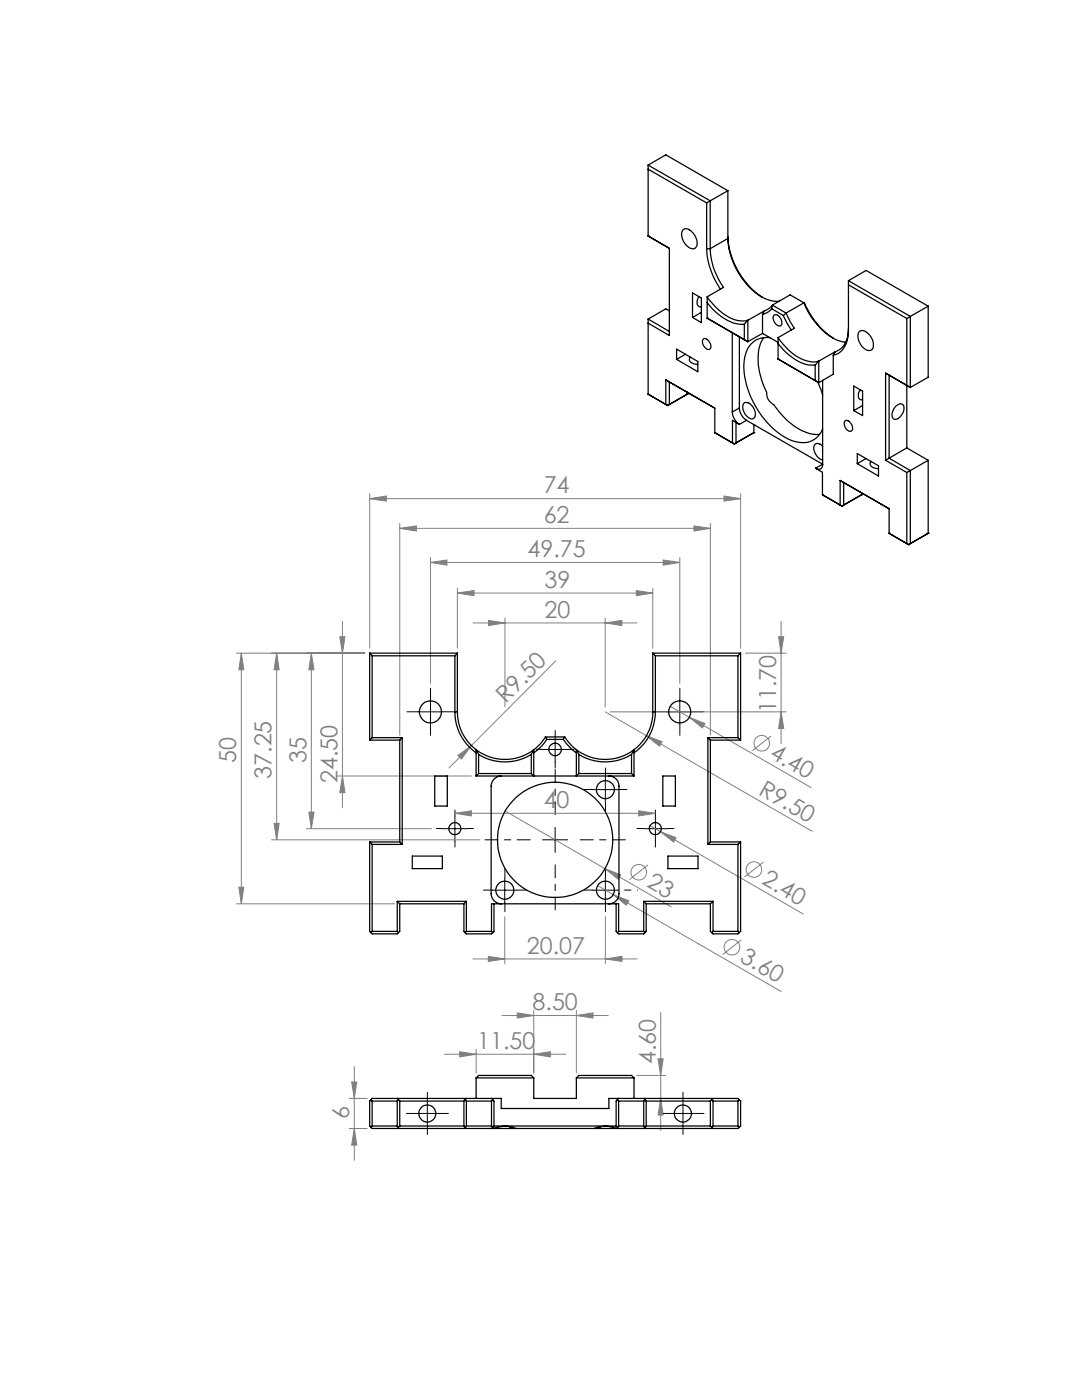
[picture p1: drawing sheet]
<svg xmlns="http://www.w3.org/2000/svg" width="216mm" height="279mm" viewBox="0 0 216 279" stroke-linecap="round" stroke-linejoin="round" font-family="sans-serif">
<defs><g id="words">
<g font-size="4.7" fill="#808080">
<text x="108.5" y="98.5">74</text>
<text x="108.5" y="104.4">62</text>
<text x="105.3" y="111.2">49.75</text>
<text x="108.6" y="117.3">39</text>
<text x="108.6" y="123.3">20</text>
<text x="100.9" y="140.5" transform="rotate(-45 100.9 140.5)">R9.50</text>
<text x="154.9" y="142.3" transform="rotate(-90 154.9 142.3)">11.70</text>
<text x="47.2" y="152.2" transform="rotate(-90 47.2 152.2)">50</text>
<text x="54.2" y="155.4" transform="rotate(-90 54.2 155.4)">37.25</text>
<text x="61.1" y="152.2" transform="rotate(-90 61.1 152.2)">35</text>
<text x="153.4" y="151.1" transform="rotate(30 153.4 151.1)">4.40</text>
<text x="67.3" y="156.3" transform="rotate(-90 67.3 156.3)">24.50</text>
<text x="108.5" y="161.3">40</text>
<text x="151.2" y="158.4" transform="rotate(30 151.2 158.4)">R9.50</text>
<text x="128.8" y="176.8" transform="rotate(30 128.8 176.8)">23</text>
<text x="151.8" y="176.3" transform="rotate(30 151.8 176.3)">2.40</text>
<text x="105.1" y="190.3">20.07</text>
<text x="147.4" y="191.8" transform="rotate(30 147.4 191.8)">3.60</text>
<text x="106.3" y="201.6">8.50</text>
<text x="95.2" y="209.4">11.50</text>
<text x="130.8" y="212.4" transform="rotate(-90 130.8 212.4)">4.60</text>
<text x="69.7" y="223.4" transform="rotate(-90 69.7 223.4)">6</text>
</g>
</g></defs>
<g fill="none" stroke="#808080" stroke-width=".2">
<path d="M73.8 99.5l3.3-.5v1zM73.8 98.5v30.9M73.8 99.5h74M144.5 99l3.3 .5-3.3 .5zM147.8 98.5v30.9M79.8 105.4l3.3-.4v1zM79.8 104.5v42.2M79.8 105.4h61.9M85.9 112.3l3.3-.5v1zM85.9 111.3v25.1M85.9 112.3h49.7M91.3 118.4l3.3-.5v1z"/>
<path d="M91.3 117.4v12M91.3 118.4h38.9M127 117.9l3.2 .5-3.2 .5zM130.2 117.4v12M132.3 111.8l3.3 .5-3.3 .5zM135.6 111.3v25.1M138.5 105l3.2 .4-3.2 .6zM141.7 104.5v42.2M47.2 130.4h25.6M48.2 130.4l.4 3.3h-.9zM48.2 130.4v50M55.2 130.4l.5 3.3h-1z"/>
<path d="M55.2 130.4v37.2M62.1 130.4l.6 3.3h-1.1zM62.1 130.4v35M67.8 127.1h1l-.5 3.3zM68.3 124v37.2M94.4 124.3h32.7M97.5 123.8l3.3 .5-3.3 .5zM100.8 123.3v17.8M110.9 131.9l-21.3 21.4M120.8 124.3l3.3-.5v1zM120.8 123.3v17.8M148.8 130.4h8.1"/>
<path d="M155.4 127.1h1l-.5 3.3zM155.9 124v24.4M67.3 154.9h26.7M68.3 154.9l.5 3.3h-1zM91.4 150.8l2.7-2-2 2.7zM120.8 142.1l8.2 4.7M121.8 142.1h35.1M129 146.8l3.1 1.2-.5 .9zM129 146.8l33.1 19.1M133.7 141l3.8 2.2M137.5 143.2l3.2 1.2-.5 .9zM137.5 143.2l24.3 14"/>
<path d="M153.9 146.9l-3.8 2.9M155.9 142.1l.5 3.3h-1zM47.7 177.1h.9l-.4 3.3zM54.2 167.6h41.6M54.7 164.3h1l-.5 3.3zM61.1 165.4h25M61.6 162.1h1.1l-.6 3.3zM90.8 162.3l3.3-.5v1zM90.8 162.3h40M100.8 161.9l33.1 19.1M119.2 176.7l3.1 1.8M120.7 173.4l3.1 1.2-.5 .9z"/>
<path d="M122.3 178.5l3.2 1.3-.5 .9zM122.3 178.5l33.6 19.4M127.5 161.8l3.3 .5-3.3 .5zM129.3 172.6l-3.7 2.9M129.7 164.8l30.5 17.6M131.8 166l3.1 1.2-.5 .9zM152.3 172l-3.7 3M47.2 180.4h31.6M94.4 191.4h32.7M97.4 190.9l3.3 .5-3.3 .5zM100.7 183v9.4M120.8 191.4l3.3-.5v1z"/>
<path d="M120.8 183v9.4M147.9 187.6l-3.7 2.9M69.7 219.2h3.6M70.2 215.9h1l-.5 3.3zM70.7 212.9v18.7M88.7 210.4h24.2M91.7 209.9l3.3 .5-3.3 .5zM95 209.4v4.7M100.2 202.7h21.2M103.2 202.1l3.3 .6-3.3 .5zM106.5 210.4l3.3-.5v1zM106.5 201.6v12.5"/>
<path d="M115 202.7l3.3-.6v1.1zM115 201.6v12.5M127 214.6h5.8M131.3 211.3h1l-.5 3.3zM131.8 202.1v23.5M131.8 219.2l.5 3.3h-1zM69.7 225.2h3.6M70.7 225.2l.5 3.3h-1z"/>
<circle cx="152" cy="148.3" r="1.55"/>
<circle cx="127.5" cy="174.1" r="1.57"/>
<circle cx="150.5" cy="173.5" r="1.55"/>
<circle cx="146" cy="189" r="1.57"/>
</g>
<g fill="none" stroke="#000" stroke-width=".2" stroke-dasharray="15.2 1.3 1.3 1.3">
<path d="M85.9 139.5v-2.1M135.7 139.5v-2.1M83.4 142h-2.2M85.9 144.5v2.2M88.4 142h2.2M108.3 149.5h-1.3M110.8 147v-1.2M110.8 152v1.3M113.3 149.5h1.2M118.3 157.6h-1.8M120.8 155.1v-1.8M123.3 157.6h1.8"/>
<path d="M133.2 142h-2.2M135.7 144.5v2.2M138.2 142h2.2M88.3 165.3h-1.2M90.8 162.8v-1.2M90.8 167.8v1.3M93.3 165.3h1.2M98.2 177.6h-1.8M100.7 175.1v-1.8M103.2 177.6h1.8M118.3 177.6h-1.8M120.8 175.1v-1.8"/>
<path d="M120.8 160.1v1.8M128.3 165.3h-1.2M130.8 162.8v-1.2M130.8 167.8v1.3M133.3 165.3h1.2M100.7 180.1v1.8M120.8 180.1v1.8M85.3 219.7v-1.7M136.3 219.7v-1.7M82.8 222.2h-1.7M85.3 224.7v1.7M87.8 222.2h1.7"/>
<path d="M133.8 222.2h-1.7M136.3 224.7v1.7M138.8 222.2h1.7"/>
</g>
<path d="M123.3 177.6h3.9" fill="none" stroke="#000" stroke-width=".2" stroke-dasharray="15.2 1.3 1.3 1.3" stroke-dashoffset="15.2"/>
<path d="M105.8 167.6h-9M110.8 162.6v-9M110.8 172.6v9M115.8 167.6h9" fill="none" stroke="#000" stroke-width=".2" stroke-dasharray="15.2 1.3 1.3 1.3" stroke-dashoffset="12.6"/>
<g fill="none" stroke="#000" stroke-width=".2">
<path d="M85.9 139.6v5M135.6 139.6v5M83.4 142.1h5M108.3 149.6h5M110.8 147.1v5M118.3 157.6h5M120.8 155.1v5M133.1 142.1h5M88.3 165.4h5M90.8 162.9v5M98.2 177.7h5M100.7 175.2v5"/>
<path d="M108.3 167.6h5M110.8 165.1v5M118.3 177.7h5M120.8 175.2v5M128.3 165.4h5M130.8 162.9v5M85.3 219.7v5M136.3 219.7v5M82.8 222.2h5M133.8 222.2h4.9"/>
</g>
<g fill="#808080">
<path d="M91.4 150.8l2.7-2-2 2.7z"/>
<path d="M120.7 173.4l3.1 1.2-.5 .9z"/>
<path d="M85.9 112.3l3.3-.5v1zM132.3 111.8l3.3 .5-3.3 .5zM91.3 118.4l3.3-.5v1zM127 117.9l3.2 .5-3.2 .5zM73.8 99.5l3.3-.5v1zM144.5 99l3.3 .5-3.3 .5zM97.4 190.9l3.3 .5-3.3 .5zM120.8 191.4l3.3-.5v1zM90.8 162.3l3.3-.5v1zM127.5 161.8l3.3 .5-3.3 .5zM91.7 209.9l3.3 .5-3.3 .5zM106.5 210.4l3.3-.5v1zM103.2 202.1l3.3 .6-3.3 .5zM115 202.7l3.3-.6v1.1z"/>
<path d="M70.7 225.2l.5 3.3h-1zM70.2 215.9h1l-.5 3.3z"/>
<path d="M155.4 127.1h1l-.5 3.3zM155.9 142.1l.5 3.3h-1zM67.8 127.1h1l-.5 3.3zM68.3 154.9l.5 3.3h-1zM55.2 130.4l.5 3.3h-1zM54.7 164.3h1l-.5 3.3zM48.2 130.4l.4 3.3h-.9zM47.7 177.1h.9l-.4 3.3zM62.1 130.4l.6 3.3h-1.1zM61.6 162.1h1.1l-.6 3.3z"/>
<path d="M131.3 211.3h1l-.5 3.3zM131.8 219.2l.5 3.3h-1z"/>
<path d="M131.8 166l2.6 2.1 .5-.9zM122.3 178.5l2.7 2.2 .5-.9z"/>
<path d="M137.5 143.2l2.7 2.1 .5-.9zM129 146.8l2.6 2.1 .5-.9z"/>
<path d="M97.5 123.8l3.3 .5-3.3 .5zM120.8 124.3l3.3-.5v1zM79.8 105.4l3.3-.4v1zM138.5 105l3.2 .4-3.2 .6z"/>
</g>
<g fill="none" stroke="#000" stroke-width=".25">
<path d="M129.3 32.9l12.4 7.2M129.3 32.9v14.2M129.3 33.8l11.7 6.7M129.3 32.9l3.6-2 12.3 7.2M145.2 38.1v9.5M145.2 38.1l-3.5 2M129.3 47.1h.1M129.3 47.1l4.3 2.5v17.4l-4.3-2.5M136.2 46a1.2 1.2 0 0 1 1.9 .3 2.64 2.64 0 0 1 .8 3 1.22 1.22 0 0 1-1.9-.3 2.86 2.86 0 0 1-.8-3zM138.2 58.5l1.7 1v4.9l-1.7-1zM139.5 59.2a1.37 1.37 0 0 0 .1 2h.3M141 49.6a15.2 15.2 0 0 0 2.8 8.1"/>
<path d="M141 40.5v9.1M141 49.6h.7M141.1 59.2a10.1 10.1 0 0 0 6.6 4.8l1.5-.1M141.1 59.2v4.3M141.7 49.6a14 14 0 0 0 2.7 7.8l-3.3 1.8M141.7 40.1v9.5M141.7 40.1l-.7 .4M145.2 47.6a14.8 14.8 0 0 0 7.4 12l1.7 .5h1.2M145.2 47.2a15.7 15.7 0 0 0 7 12.1M145.2 47.6l-3.5 2M169.3 56v10a4.7 4.7 0 0 1-2.5 4.8l-.5 .1M169.3 56.8l11.6 6.8"/>
<path d="M169.3 56l12.3 7.1M169.3 56l3.5-2 12.4 7.1M129.3 78.7h.1M129.3 78.7l3.9 2.2M129.3 63.7v15M129.3 63.7l4.3 2.4M129.3 78.7l.4 .2M132.9 75.8l9.7 5.7v4.9M132.9 75.8v4.9l.3 .2M132.9 75.8l.7 .4v4.5l-.4 .2M133.6 62.1l-.7-.5-3.6 2.1M135 69.7l4.2 2.4v2.1l-4.2-2.5z"/>
<path d="M136.8 70.7l-1.8 1M137.1 78.7h.1M137.1 78.2v.5M137.1 78.7l-3.9 2.2M137.1 78.7l-.3 .2M137.7 71.3a.79 .79 0 0 0 .6 1.2l.9 .2M139.9 62.3l-1.7 1.1M140.4 67.6a1.44 1.44 0 0 1 1.2 2.1 1.37 1.37 0 0 1-1.2-2.1zM141.1 60.4a10.5 10.5 0 0 0 6.4 4.3h1M141.1 63.5h.1M141.1 63.5l7.4 4.3M141.1 63.5l8.1 4.7"/>
<path d="M146.1 66.4v15.8M147.5 67.2v14.2M148.5 64.7v3.1M148.5 67.8l.7 .4M149.2 63.9l-.7 .8M149.2 63.9v4.3M152.2 66.5l3.1 1.8M152.2 62.8v3.7M152.2 66.5l-3 1.7M152.4 67.4a9.2 9.2 0 0 0-.6 7.7l.5 1.6a5.5 5.5 0 0 1 .8 2.7l.8 1a4.1 4.1 0 0 1 1.6 1.8 11.3 11.3 0 0 0 7.2 4.5h.8M152.5 62.1l-3.3 1.8M152.5 62.1l-.3 .7"/>
<path d="M153.7 67.4a4.3 4.3 0 0 0-5.1 3.8 16 16 0 0 0 3.9 12.4 11.9 11.9 0 0 0 7 4.7 4.2 4.2 0 0 0 4.6-2.7M154 61.6a3.8 3.8 0 0 1-1.8 1.2M154 61.6l2.3 1.4M154.1 60.9l-.5 .6-1.1 .6M154.1 60.9l-.1 .7M154.1 60.9l2.7 1.6M154.4 62.9a1.28 1.28 0 0 1 1.6 1.3 .63 .63 0 0 1-.3 .9 .63 .63 0 0 1-.9-.4 1.48 1.48 0 0 1-.4-1.8zM155.3 67.4a10.1 10.1 0 0 0 6.6 4.8l1.5-.1M155.3 68.6a9.7 9.7 0 0 0 6.8 4.3l.6-.1M155.3 71.6h.1M155.3 67.4v4.2M155.3 71.6l8.1 4.8"/>
<path d="M156.3 63l1.6 2.9M156.8 62.5l1.7 3-3.2 1.9M156.8 62.5l-.5 .5M160.4 60.4a14 14 0 0 0 6.7 7.5l1.6 .4M160.4 60.4a16.9 16.9 0 0 0 5.9 7.1M160.4 60.4l-3.6 2.1M160.4 60.4l-2.7-1.6-3.6 2.1M162.7 72.8v3.2l.7 .4M163.2 76.2l.9 2.7M163.4 72.1l-.7 .7M163.4 72.1v4.3M164.1 75.9v16.7"/>
<path d="M166.3 70.9v3.8l-2.9 1.7M166.7 70.2l-3.3 1.9M166.7 70.2l-.4 .7M169.3 65.5a4.5 4.5 0 0 1-2.6 4.7M170.4 77l1.7 1.1v4.8l-1.7-.9zM171.6 66.1a1.97 1.97 0 0 1 2.3 1.4 2.04 2.04 0 0 1 0 2.3 1.94 1.94 0 0 1-2.3-1.4 1.89 1.89 0 0 1 0-2.3zM171.6 77.8a1.51 1.51 0 0 0 0 1.9l.5 .1M176.7 74.5l4.9 2.8M176.7 74.5v17.4M176.7 74.5l.7 .4M177.4 74.9v16.5M177.4 74.9l4.2 2.4"/>
<path d="M180.9 63.6v25.8M181.6 63.1l-.7 .5M181.6 63.1v14.2M185.2 61.1l-3.6 2M185.2 61.1v14.2l-3.6 2M133.2 80.9h.1M142.6 86.4h.1M142.6 86.4l3.9 2.2M142.6 86.4l.4 .1M146.1 82.2a3.2 3.2 0 0 0 1.4 2.5M146.5 88.6h.1M146.9 84.3v4.1l-.4 .2"/>
<path d="M147.5 81.4a3.2 3.2 0 0 0 1.4 2.5M147.5 84.7l-1.3-.8v4.5l.3 .2M147.5 81.4l-1.4 .8M148.4 80.5a1.22 1.22 0 0 1 1.7 .6 1.9 1.9 0 0 1 .3 2.4 1.53 1.53 0 0 1-1.9-1.1l-.3-1zM148.9 83.9l15.2 8.7M148.9 83.9l-1.4 .8M150.4 86.4h.1M150.4 84.7v1.7M150.4 86.4l-3.9 2.2M150.4 86.4l-.3 .1M162.7 93.5l1.4 .8v4.4M164.1 98.7h.1"/>
<path d="M164.1 98.7l3.9 2.3M164.1 98.7l.4 .3M164.1 92.6a.85 .85 0 0 1-.4 1 .85 .85 0 0 1-1-.1M164.1 89.1a.92 .92 0 0 0-.9-.6 .92 .92 0 0 0-.8 .8 2.64 2.64 0 0 0 1.7 2.5M164.1 92.6l-1.4 .9M167.6 95.9l9.8 5.6v4.9M167.6 95.9v4.9l.4 .2M167.6 95.9l.7 .4v4.5l-.3 .2M168.6 84a1.13 1.13 0 0 1 1.5 1.1 .65 .65 0 0 1-.2 .9 .65 .65 0 0 1-.9-.2 1.54 1.54 0 0 1-.4-1.8zM171.1 90.5l4.2 2.5v2l-4.2-2.5zM171.9 98.7h.1M171.9 98.4v.3"/>
<path d="M171.9 98.7l-3.9 2.3M171.9 98.7l-.3 .3M172.1 80.9l-1.7 1.1M172.8 91.5l-1.7 1M173.8 92.1a.82 .82 0 0 0 .5 1.3l1 .1M176.7 91.9l4.2 2.4M177.4 91.4l-.7 .5M177.4 91.4l4.2 2.5M178.7 81.1l.3-.2a.82 .82 0 0 1 1-.2 .82 .82 0 0 1 .4 1 2.23 2.23 0 0 1-1.9 2 1.18 1.18 0 0 1-.3-1.7zM180.9 94.3v14.2l.4 .2M180.9 89.4l-3.5 2M180.9 89.4l4.3 2.5"/>
<path d="M181.6 93.9v14.6l-.3 .2M181.6 93.9l-.7 .4M185.2 91.9v14.5M185.2 91.9l-3.6 2M168 101h.1M177.4 106.4h.1M177.4 106.4l3.9 2.3M177.4 106.4l.4 .2M181.3 108.7h.1M185.2 106.4h.1M185.2 106.4l-3.9 2.3M185.2 106.4l-.3 .2"/>
<path d="M73.8 130.4h17.5M73.8 130.4v17.3M73.8 130.4l.5 .5M74.3 130.9v16.3M74.3 130.9h16.5M90.8 130.9v11.2M91.3 130.4l-.5 .5M91.3 130.4v11.7M130.2 130.4v11.7M130.2 130.4l.6 .5M130.2 130.4h17.6M130.8 130.9h16.4"/>
<path d="M130.8 130.9v11.2M147.2 130.9v16.3M147.8 130.4l-.6 .5M147.8 130.4v17.3M73.8 147.7h6M74.3 147.2h6M74.3 147.2l-.5 .5M79.8 147.7v20.3M80.3 147.2v21.3M80.3 147.2l-.5 .5M86.7 154.9h2.6v6h-2.6zM90.8 142.1a9.9 9.9 0 0 0 4.2 8.1"/>
<path d="M90.8 142.1h.5M91.3 142.1a9.3 9.3 0 0 0 3.7 7.5M95 149.6a9.5 9.5 0 0 0 11.5 0M95 149.6l.5 1M95 154.9h31.5M95 149.6v5.3M95.5 150.6a10 10 0 0 0 10.5 0M95.5 154.4h10.5M95.5 150.6v3.8M95.5 154.4l-.5 .5M100 154.9a2.05 2.05 0 0 0-2 2v21.5a2.05 2.05 0 0 0 2 2M106 150.6v3.8"/>
<path d="M106.5 149.6l-.5 1M106.5 149.6v5.3l-.5-.5M108.8 147.1a8.5 8.5 0 0 1-2.3 2.5M108.8 147.1l.3 .5M108.8 147.1h3.9M109.1 147.6a10.1 10.1 0 0 1-2.6 2.6M109.1 147.6h3.3M112.4 147.6a11.8 11.8 0 0 0 2.6 2.6M112.7 147.1l1.3 1.7 1 .8M112.7 147.1l-.3 .5M115 149.6a9.5 9.5 0 0 0 11.5 0M115 149.6v5.3l.5-.5"/>
<path d="M115 149.6l.5 1M115.5 150.6a10 10 0 0 0 10.5 0M115.5 150.6v3.8M115.5 154.4h10.5M121.5 154.9a1.99 1.99 0 0 1 2 2v21.5a1.99 1.99 0 0 1-2 2M126 150.6v3.8M126 154.4l.5 .5M126.5 149.6l-.5 1M126.5 149.6v5.3M130.2 142.1a9.3 9.3 0 0 1-3.7 7.5M130.2 142.1h.6M130.8 142.1a10.1 10.1 0 0 1-4.3 8.1"/>
<path d="M132.3 154.9h2.5v6h-2.5zM141.3 147.2h5.9M141.3 147.2v21.3M141.3 147.2l.4 .5M141.7 147.7h6.1M141.7 147.7v20.3M147.2 147.2l.6 .5M73.8 168v17.9l.5 .5h5l.5-.5v-5.5M73.8 168l.5 .5M73.8 168h6M74.3 168.5v17.4M74.3 168.5h6"/>
<path d="M79.3 179.9h13.8M79.3 179.9v6M79.3 179.9l.5 .5M79.8 168l.5 .5M82.3 170.9h6v2.5h-6zM93.1 179.9v6M93.1 179.9l-.5 .5M128.4 179.9h13.9M128.4 179.9v6M128.4 179.9l.5 .5M133.3 170.9h6v2.5h-6zM141.3 168.5h5.9"/>
<path d="M141.7 168h6.1M141.7 168l-.4 .5M142.3 179.9v6M142.3 179.9l-.6 .5M147.2 168.5v17.4M147.8 168v17.9l-.3 .2M147.8 168l-.6 .5M74.3 185.9h5M74.3 185.9l-.3 .2M79.3 185.9l.2 .2M79.8 180.4h12.8M92.6 180.4v5.5l.5 .5h5l.5-.5v-5.5"/>
<path d="M93.1 185.9h5M93.1 185.9l-.3 .2M98.1 185.9v-5.5h25.3v5.5M98.1 185.9l.2 .2M122.9 180.4v5.5l.5 .5h5l.5-.5v-5.5M123.4 185.9h5M123.4 185.9l-.2 .2M128.4 185.9l.3 .2M128.9 180.4h12.8M141.7 180.4v5.5l.3 .2M142 186.1l.3 .3h4.9l.3-.3M142.3 185.9h4.9"/>
<path d="M142.3 185.9l-.3 .2M147.2 185.9l.3 .2M74 219.5l.3-.3h25.7v2h21.5v-2h25.7l.6 .5v5l-.3 .3M74 219.5l-.2 .2v5l.5 .5h24.2M74 219.5l.3 .2M74.3 219.7v5M74.3 219.7h5M79.3 219.7v5M79.3 219.2l.2 .3M79.5 219.5l-.2 .2M79.5 219.5l.3 .2M79.8 219.7v5"/>
<path d="M79.8 219.7h12.8M92.6 219.7v5M92.8 219.5l-.2 .2M92.8 219.5l.3 .2M93.1 219.7v5M93.1 219.7h5M93.1 219.2l-.3 .3M95 215.1v4.1M95 215.1h11.5M95 215.1l.5-.5h10.5l.5 .5M98.1 219.7v5M98.1 219.2l.2 .3"/>
<path d="M98.3 219.5l.3 .2v5M98.3 219.5l-.2 .2M106.5 215.1v4.1h8.5v-4.1M115 215.1h11.5M115 215.1l.5-.5h10.5l.5 .5M123.2 219.5l-.3 .2v5M123.2 219.5l.2 .2M123.4 219.7v5M123.4 219.7h5M123.4 219.2l-.2 .3M126.5 215.1v4.1M128.4 219.7v5"/>
<path d="M128.4 219.2l.3 .3M128.7 219.5l-.3 .2M128.7 219.5l.2 .2M128.9 219.7v5M128.9 219.7h12.8M141.7 219.7v5M142 219.5l.3 .2M142.3 219.7v5M142.3 219.2l-.6 .5M142.3 219.7h4.9M147.2 219.7v5M147.5 219.5l-.3 .2"/>
<path d="M74.3 224.7l-.3 .3M74.3 224.7h5M79.3 224.7l.2 .3M79.8 224.7l-.5 .5M79.8 224.7h12.8M92.6 224.7l.5 .5M93.1 224.7l-.3 .3M93.1 224.7h5M98.1 224.7l.2 .3M98.5 225.2l.9-.3a5.4 5.4 0 0 1 3.6 .3M98.5 225.2h3.2M98.6 224.7l-.5 .5"/>
<path d="M98.6 224.7h24.3M101.7 225.2h1.3M102.1 224.9l-.4 .3M103 225.2h15.6l.9-.3a5.4 5.4 0 0 1 3.5 .3M118.5 225.2h1.4M119.5 224.9l.4 .3M119.9 225.2h3.1M122.9 224.7l.5 .5M123.4 224.7l-.2 .3M123.4 224.7h5M128.4 224.7l.3 .3M128.9 224.7l-.5 .5"/>
<path d="M128.9 224.7h12.8M141.7 224.7l.3 .3M142 225l.3 .2M142.3 224.7l-.3 .3M142.3 224.7h4.9M147.2 224.7l.3 .3M147.5 225l-.3 .2h-24.2"/>
<circle cx="85.9" cy="142.1" r="2.19"/>
<circle cx="110.8" cy="149.6" r="1.24"/>
<circle cx="120.8" cy="157.6" r="1.79"/>
<circle cx="135.6" cy="142.1" r="2.19"/>
<circle cx="90.8" cy="165.4" r="1.2"/>
<circle cx="100.7" cy="177.7" r="1.8"/>
<circle cx="110.8" cy="167.6" r="11.5"/>
<circle cx="120.8" cy="177.6" r="1.79"/>
<circle cx="130.8" cy="165.4" r="1.2"/>
<circle cx="85.3" cy="222.2" r="1.7"/>
<circle cx="136.3" cy="222.2" r="1.71"/>
</g>
<use href="#words"/>
</svg>
